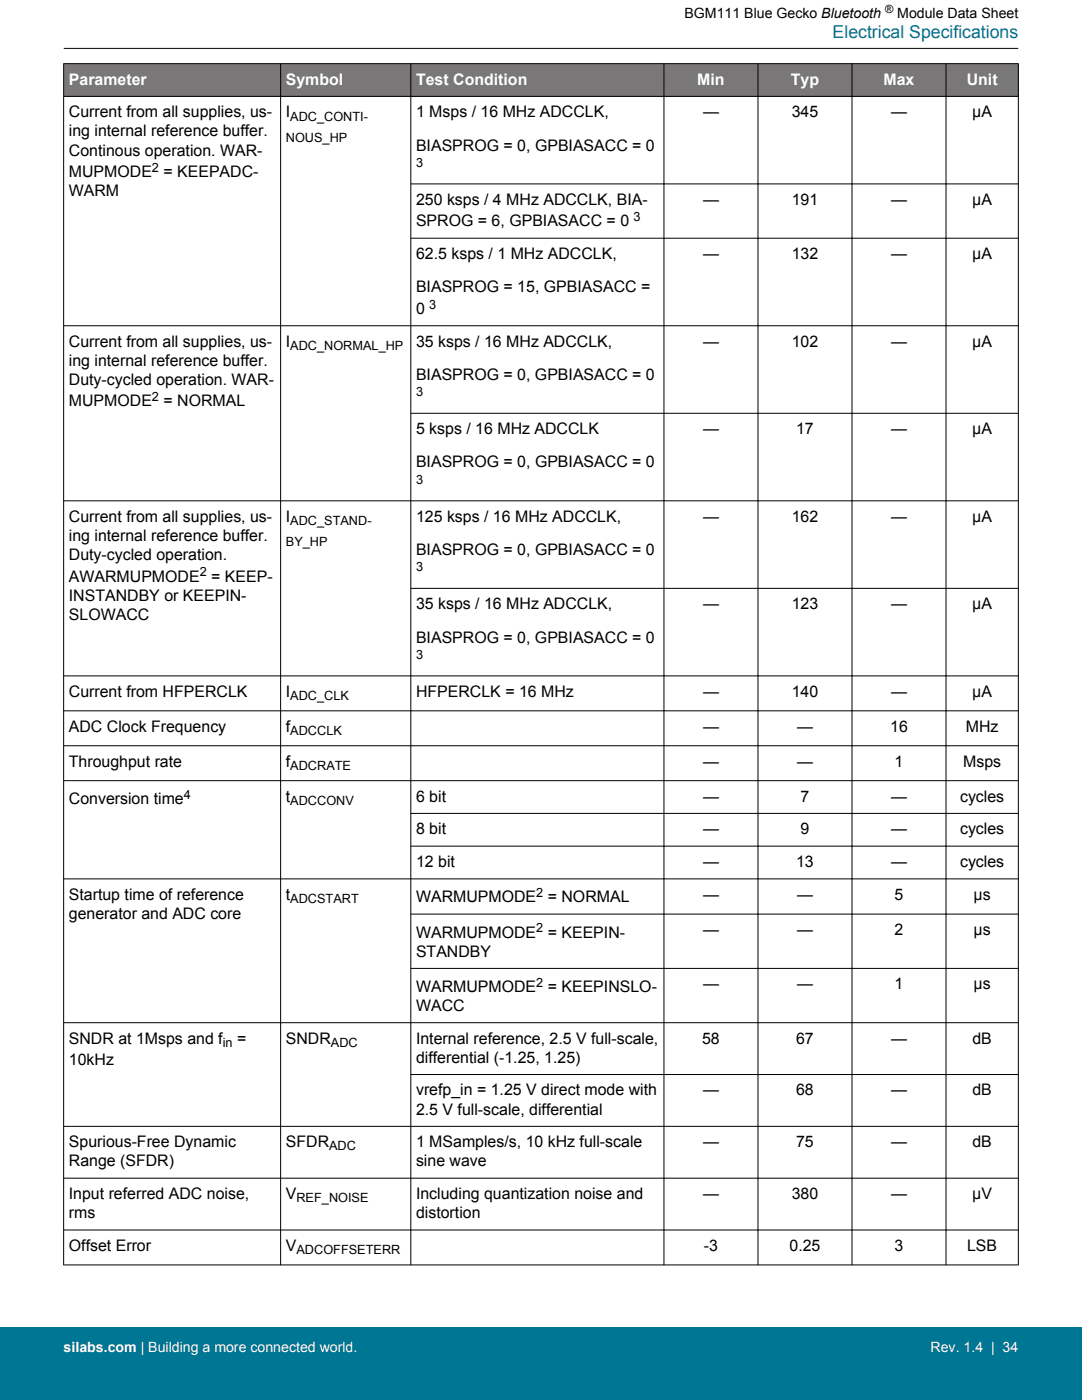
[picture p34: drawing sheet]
<svg xmlns="http://www.w3.org/2000/svg" width="216mm" height="279mm" viewBox="0 0 216 279" stroke-linecap="round" stroke-linejoin="round" font-family="sans-serif">
<defs><g id="words">
<text font-size="3.5" fill="#007695" x="166.1" y="7.5">Electrical Specifications</text>
<g font-size="3.2" fill="#fff">
<text x="13.7" y="16.9">Parameter</text>
<text x="57" y="16.9">Symbol</text>
<text x="83" y="16.9">Test Condition</text>
<text x="139.1" y="16.9">Min</text>
<text x="157.8" y="16.9">Typ</text>
<text x="176.3" y="16.9">Max</text>
<text x="192.9" y="16.9">Unit</text>
</g>
<g font-size="3.2">
<text x="13.7" y="23.4">Current from all supplies, us-</text>
<text x="57" y="23.4">I</text>
<text x="83" y="23.4">1 Msps / 16 MHz ADCCLK,</text>
<text x="140.3" y="23.4">—</text>
<text x="158" y="23.4">345</text>
<text x="177.8" y="23.4">—</text>
<text x="194" y="23.4">μA</text>
<text x="13.7" y="27.2">ing internal reference buffer.</text>
<text x="13.7" y="31">Continous operation. WAR-</text>
<text x="13.7" y="35.3">MUPMODE</text>
<text x="32.6" y="35.3">= KEEPADC-</text>
<text x="83" y="30">BIASPROG = 0, GPBIASACC = 0</text>
<text x="13.7" y="39.1">WARM</text>
<text x="83" y="40.9">250 ksps / 4 MHz ADCCLK, BIA-</text>
<text x="140.3" y="40.9">—</text>
<text x="158" y="40.9">191</text>
<text x="177.8" y="40.9">—</text>
<text x="194" y="40.9">μA</text>
<text x="83" y="45.2">SPROG = 6, GPBIASACC = 0</text>
<text x="83" y="51.7">62.5 ksps / 1 MHz ADCCLK,</text>
<text x="140.3" y="51.7">—</text>
<text x="158" y="51.7">132</text>
<text x="177.8" y="51.7">—</text>
<text x="194" y="51.7">μA</text>
<text x="83" y="58.4">BIASPROG = 15, GPBIASACC =</text>
<text x="83" y="62.7">0</text>
<text x="13.7" y="69.2">Current from all supplies, us-</text>
<text x="57" y="69.2">I</text>
<text x="83" y="69.2">35 ksps / 16 MHz ADCCLK,</text>
<text x="140.3" y="69.2">—</text>
<text x="158" y="69.2">102</text>
<text x="177.8" y="69.2">—</text>
<text x="194" y="69.2">μA</text>
<text x="13.7" y="73">ing internal reference buffer.</text>
<text x="13.7" y="76.8">Duty-cycled operation. WAR-</text>
<text x="83" y="75.8">BIASPROG = 0, GPBIASACC = 0</text>
<text x="13.7" y="81.1">MUPMODE</text>
<text x="32.6" y="81.1">= NORMAL</text>
<text x="83" y="86.7">5 ksps / 16 MHz ADCCLK</text>
<text x="140.3" y="86.7">—</text>
<text x="158.9" y="86.7">17</text>
<text x="177.8" y="86.7">—</text>
<text x="194" y="86.7">μA</text>
<text x="83" y="93.3">BIASPROG = 0, GPBIASACC = 0</text>
<text x="13.7" y="104.1">Current from all supplies, us-</text>
<text x="13.7" y="107.9">ing internal reference buffer.</text>
<text x="57" y="104.1">I</text>
<text x="83" y="104.1">125 ksps / 16 MHz ADCCLK,</text>
<text x="140.3" y="104.1">—</text>
<text x="158" y="104.1">162</text>
<text x="177.8" y="104.1">—</text>
<text x="194" y="104.1">μA</text>
<text x="13.7" y="111.8">Duty-cycled operation.</text>
<text x="83" y="110.8">BIASPROG = 0, GPBIASACC = 0</text>
<text x="13.7" y="116.1">AWARMUPMODE</text>
<text x="13.7" y="119.9">INSTANDBY or KEEPIN-</text>
<text x="42.1" y="116.1">= KEEP-</text>
<text x="13.7" y="123.7">SLOWACC</text>
<text x="83" y="121.6">35 ksps / 16 MHz ADCCLK,</text>
<text x="140.3" y="121.6">—</text>
<text x="158" y="121.6">123</text>
<text x="177.8" y="121.6">—</text>
<text x="194" y="121.6">μA</text>
<text x="83" y="128.2">BIASPROG = 0, GPBIASACC = 0</text>
<text x="13.7" y="139.1">Current from HFPERCLK</text>
<text x="57" y="139.1">I</text>
<text x="83" y="139.1">HFPERCLK = 16 MHz</text>
<text x="140.3" y="139.1">—</text>
<text x="158" y="139.1">140</text>
<text x="177.8" y="139.1">—</text>
<text x="194" y="139.1">μA</text>
<text x="13.7" y="146">ADC Clock Frequency</text>
<text x="57" y="146">f</text>
<text x="140.3" y="146">—</text>
<text x="159" y="146">—</text>
<text x="177.6" y="146">16</text>
<text x="192.7" y="146">MHz</text>
<text x="13.7" y="153">Throughput rate</text>
<text x="57" y="153">f</text>
<text x="140.3" y="153">—</text>
<text x="159" y="153">—</text>
<text x="178.5" y="153">1</text>
<text x="192.2" y="153">Msps</text>
<text x="13.7" y="160.5">Conversion time</text>
<text x="57" y="160">t</text>
<text x="83" y="160">6 bit</text>
<text x="140.3" y="160">—</text>
<text x="159.7" y="160">7</text>
<text x="177.8" y="160">—</text>
<text x="191.6" y="160">cycles</text>
<text x="83" y="166.5">8 bit</text>
<text x="140.3" y="166.5">—</text>
<text x="159.7" y="166.5">9</text>
<text x="177.8" y="166.5">—</text>
<text x="191.6" y="166.5">cycles</text>
<text x="83" y="173">12 bit</text>
<text x="140.3" y="173">—</text>
<text x="158.9" y="173">13</text>
<text x="177.8" y="173">—</text>
<text x="191.6" y="173">cycles</text>
<text x="13.7" y="179.6">Startup time of reference</text>
<text x="57" y="179.6">t</text>
<text x="140.3" y="179.6">—</text>
<text x="159" y="179.6">—</text>
<text x="178.5" y="179.6">5</text>
<text x="194.3" y="179.6">μs</text>
<text x="13.7" y="183.4">generator and ADC core</text>
<text x="83" y="180.1">WARMUPMODE</text>
<text x="109.3" y="180.1">= NORMAL</text>
<text x="83" y="187.1">WARMUPMODE</text>
<text x="83" y="190.9">STANDBY</text>
<text x="109.3" y="187.1">= KEEPIN-</text>
<text x="140.3" y="186.6">—</text>
<text x="159" y="186.6">—</text>
<text x="178.5" y="186.6">2</text>
<text x="194.3" y="186.6">μs</text>
<text x="83" y="197.9">WARMUPMODE</text>
<text x="109.3" y="197.9">= KEEPINSLO-</text>
<text x="140.3" y="197.4">—</text>
<text x="159" y="197.4">—</text>
<text x="178.5" y="197.4">1</text>
<text x="194.3" y="197.4">μs</text>
<text x="83" y="201.8">WACC</text>
<text x="13.7" y="208.3">SNDR at 1Msps and f</text>
<text x="47.3" y="208.3">=</text>
<text x="57" y="208.3">SNDR</text>
<text x="83" y="208.3">Internal reference, 2.5 V full-scale,</text>
<text x="140.1" y="208.3">58</text>
<text x="158.9" y="208.3">67</text>
<text x="177.8" y="208.3">—</text>
<text x="194" y="208.3">dB</text>
<text x="13.7" y="212.5">10kHz</text>
<text x="83" y="212.1">differential (-1.25, 1.25)</text>
<text x="83" y="218.6">vrefp_in = 1.25 V direct mode with</text>
<text x="140.3" y="218.6">—</text>
<text x="158.9" y="218.6">68</text>
<text x="177.8" y="218.6">—</text>
<text x="194" y="218.6">dB</text>
<text x="83" y="222.4">2.5 V full-scale, differential</text>
<text x="13.7" y="229">Spurious-Free Dynamic</text>
<text x="13.7" y="232.8">Range (SFDR)</text>
<text x="57" y="229">SFDR</text>
<text x="83" y="229">1 MSamples/s, 10 kHz full-scale</text>
<text x="83" y="232.8">sine wave</text>
<text x="140.3" y="229">—</text>
<text x="158.9" y="229">75</text>
<text x="177.8" y="229">—</text>
<text x="194" y="229">dB</text>
<text x="13.7" y="239.3">Input referred ADC noise,</text>
<text x="57" y="239.3">V</text>
<text x="83" y="239.3">Including quantization noise and</text>
<text x="140.3" y="239.3">—</text>
<text x="158" y="239.3">380</text>
<text x="177.8" y="239.3">—</text>
<text x="194" y="239.3">μV</text>
<text x="13.7" y="243.1">rms</text>
<text x="83" y="243.1">distortion</text>
<text x="13.7" y="249.7">Offset Error</text>
<text x="57" y="249.7">V</text>
<text x="140.5" y="249.7">-3</text>
<text x="157.5" y="249.7">0.25</text>
<text x="178.5" y="249.7">3</text>
<text x="193" y="249.7">LSB</text>
</g>
<g font-size="2.8">
<text x="136.6" y="3.5">BGM111 Blue Gecko Bluetooth</text>
<text x="179" y="3.5">Module Data Sheet</text>
</g>
<g font-size="2.8" fill="#fff">
<text x="12.7" y="269.9">silabs.com | Building a more connected world.</text>
<text x="185.7" y="269.9">Rev. 1.4 | 34</text>
</g>
<g font-size="2.5">
<text x="57" y="28.3">NOUS_HP</text>
<text x="57.9" y="24">ADC_CONTI-</text>
<text x="30.3" y="34.3">2</text>
<text x="83" y="33.3">3</text>
<text x="126.4" y="44.1">3</text>
<text x="85.7" y="61.6">3</text>
<text x="57.9" y="69.8">ADC_NORMAL_HP</text>
<text x="30.3" y="80.1">2</text>
<text x="83" y="79.1">3</text>
<text x="83" y="96.5">3</text>
<text x="57.9" y="104.8">ADC_STAND-</text>
<text x="57" y="109">BY_HP</text>
<text x="39.9" y="115">2</text>
<text x="83" y="114">3</text>
<text x="83" y="131.5">3</text>
<text x="57.9" y="139.7">ADC_CLK</text>
<text x="57.9" y="146.7">ADCCLK</text>
<text x="57.9" y="153.6">ADCRATE</text>
<text x="36.7" y="159.4">4</text>
<text x="57.9" y="160.6">ADCCONV</text>
<text x="107" y="179">2</text>
<text x="57.9" y="180.2">ADCSTART</text>
<text x="107" y="186">2</text>
<text x="107" y="196.9">2</text>
<text x="44.4" y="208.9">in</text>
<text x="66" y="208.9">ADC</text>
<text x="65.7" y="229.6">ADC</text>
<text x="59.2" y="239.9">REF_NOISE</text>
<text x="59.2" y="250.3">ADCOFFSETERR</text>
</g>
<text font-size="2.3" x="176.6" y="2.6">®</text>
</g></defs>
<g fill="#797777">
<path d="M12.7 12.7h190.5v6.5h-190.5z" fill-rule="evenodd"/>
<path d="M12.7 12.7h190.5v6.5h-190.5z" fill-rule="evenodd"/>
</g>
<g fill="none" stroke="#000" stroke-width=".2">
<path d="M12.7 12.7h190.5M12.7 19.2h190.5M12.7 12.7v239.8M12.7 9.7h190.5M56 12.7v239.8M82 12.7v239.8M132.5 12.7v239.8M151.2 12.7v239.8M170 12.7v239.8M188.8 12.7v239.8M203.2 12.7v239.8M81.9 36.7h121.3"/>
<path d="M81.9 47.5h121.3M203.2 65h-190.5M12.7 100h190.5M81.9 82.5h121.3M81.9 117.4h121.3M203.2 134.9h-190.5M12.7 141.9h190.5M12.7 148.8h190.5M12.7 155.8h190.5M12.7 175.4h190.5M81.9 162.3h121.3M81.9 168.9h121.3"/>
<path d="M81.9 182.4h121.3M81.9 193.3h121.3M81.9 214.4h121.3M203.2 204.1h-190.5M12.7 224.8h190.5M12.7 235.1h190.5M12.7 245.5h190.5M12.7 252.4h190.5"/>
</g>
<path d="M0 264.9h215.9v14.5h-215.9z" fill="#007695"/>
<use href="#words"/>
</svg>
